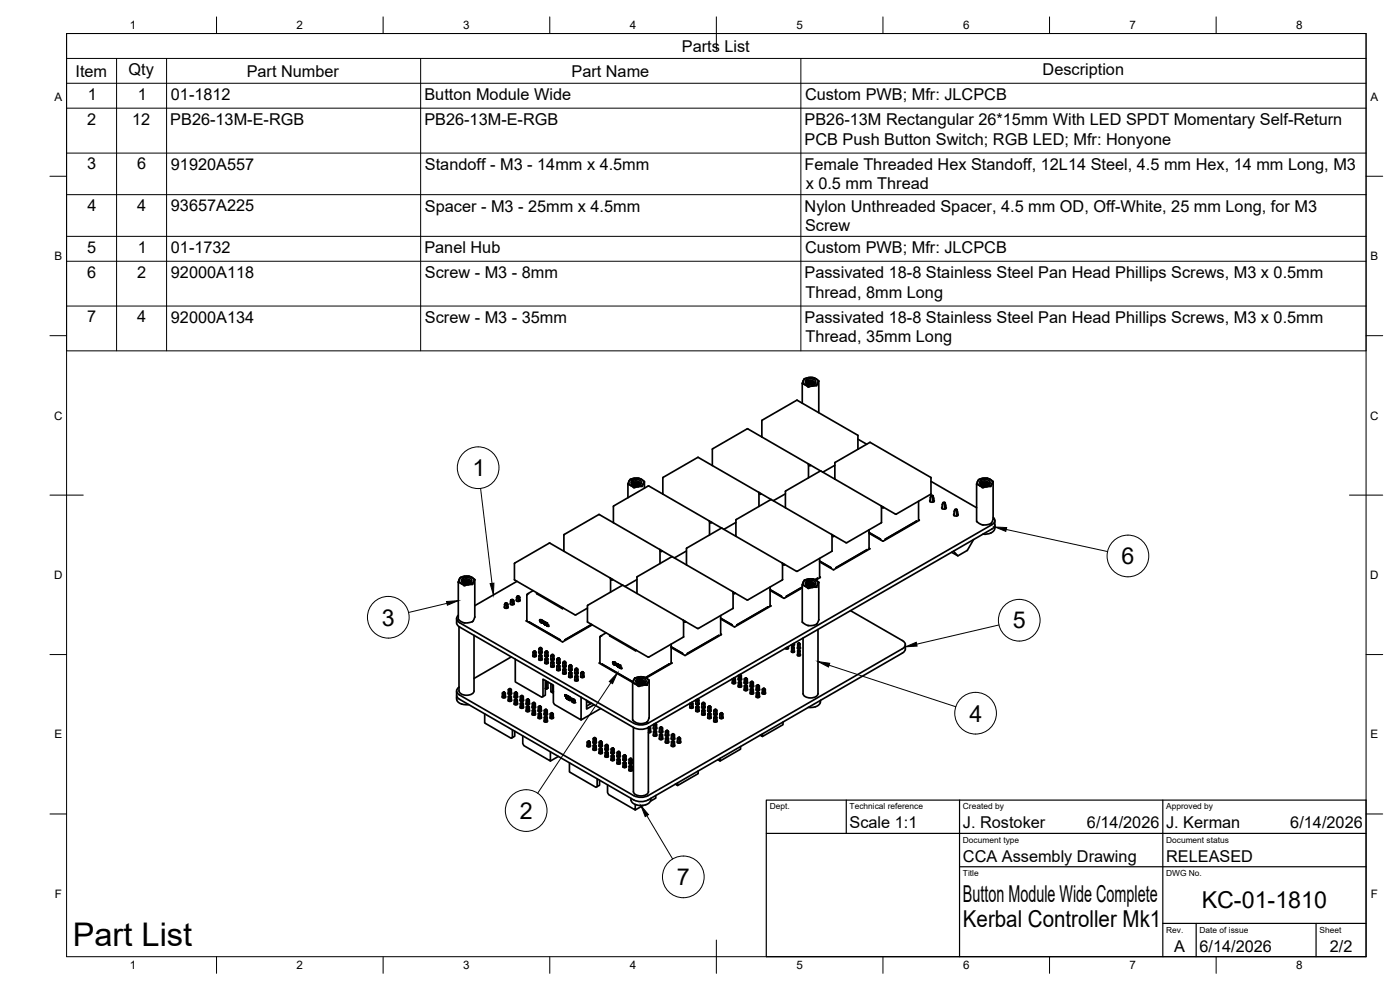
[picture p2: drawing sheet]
<svg xmlns="http://www.w3.org/2000/svg" width="420mm" height="297mm" viewBox="0 0 420 297" stroke-linecap="round" stroke-linejoin="round" font-family="sans-serif">
<defs><g id="words">
<text font-size="9.8" x="21.8" y="283.7">Part List</text>
<g font-size="7">
<text x="141.8" y="142.9">1</text>
<text x="336.6" y="169.3">6</text>
<text x="114.6" y="187.7">3</text>
<text x="303.9" y="188.6">5</text>
<text x="291" y="216.5">4</text>
<text x="156" y="245.7">2</text>
<text x="203.1" y="265.6">7</text>
<text x="289" y="270.6">Button Module Wide Complete</text>
<text x="360.6" y="272.3">KC-01-1810</text>
<text x="289" y="278.1">Kerbal Controller Mk1</text>
</g>
<g font-size="4.9">
<text x="204.6" y="15.5">Parts List</text>
<text x="22.7" y="23">Item</text>
<text x="38.6" y="22.5">Qty</text>
<text x="74" y="23">Part Number</text>
<text x="171.5" y="23">Part Name</text>
<text x="312.9" y="22.5">Description</text>
<text x="26.3" y="29.9">1</text>
<text x="41.3" y="29.9">1</text>
<text x="51.3" y="30">01-1812</text>
<text x="127.4" y="30">Button Module Wide</text>
<text x="241.6" y="30">Custom PWB; Mfr: JLCPCB</text>
<text x="26.2" y="37.4">2</text>
<text x="39.6" y="37.4">12</text>
<text x="51.1" y="37.5">PB26-13M-E-RGB</text>
<text x="127.4" y="37.5">PB26-13M-E-RGB</text>
<text x="241.5" y="37.5">PB26-13M Rectangular 26*15mm With LED SPDT Momentary Self-Return</text>
<text x="241.5" y="43.4">PCB Push Button Switch; RGB LED; Mfr: Honyone</text>
<text x="26.1" y="50.8">3</text>
<text x="41.1" y="50.8">6</text>
<text x="51.3" y="51">91920A557</text>
<text x="127.5" y="51">Standoff - M3 - 14mm x 4.5mm</text>
<text x="241.4" y="51">Female Threaded Hex Standoff, 12L14 Steel, 4.5 mm Hex, 14 mm Long, M3</text>
<text x="241.8" y="56.8">x 0.5 mm Thread</text>
<text x="26.2" y="63.3">4</text>
<text x="41.2" y="63.3">4</text>
<text x="51.3" y="63.4">93657A225</text>
<text x="127.5" y="63.5">Spacer - M3 - 25mm x 4.5mm</text>
<text x="241.5" y="63.5">Nylon Unthreaded Spacer, 4.5 mm OD, Off-White, 25 mm Long, for M3</text>
<text x="241.6" y="69.4">Screw</text>
<text x="26.1" y="75.8">5</text>
<text x="41.3" y="75.8">1</text>
<text x="51.3" y="75.9">01-1732</text>
<text x="127.4" y="75.9">Panel Hub</text>
<text x="241.6" y="76">Custom PWB; Mfr: JLCPCB</text>
<text x="26.1" y="83.3">6</text>
<text x="41.2" y="83.3">2</text>
<text x="51.3" y="83.4">92000A118</text>
<text x="127.5" y="83.4">Screw - M3 - 8mm</text>
<text x="241.5" y="83.4">Passivated 18-8 Stainless Steel Pan Head Phillips Screws, M3 x 0.5mm</text>
<text x="241.7" y="89.3">Thread, 8mm Long</text>
<text x="26.1" y="96.7">7</text>
<text x="41.2" y="96.7">4</text>
<text x="51.3" y="96.8">92000A134</text>
<text x="127.5" y="96.9">Screw - M3 - 35mm</text>
<text x="241.5" y="96.9">Passivated 18-8 Stainless Steel Pan Head Phillips Screws, M3 x 0.5mm</text>
<text x="241.7" y="102.7">Thread, 35mm Long</text>
<text x="255" y="248.5">Scale 1:1</text>
<text x="289" y="248.5">J. Rostoker</text>
<text x="326.2" y="248.5">6/14/2026</text>
<text x="350" y="248.5">J. Kerman</text>
<text x="387.2" y="248.5">6/14/2026</text>
<text x="289" y="258.6">CCA Assembly Drawing</text>
<text x="350" y="258.6">RELEASED</text>
<text x="352.3" y="285.7">A</text>
<text x="360" y="285.5">6/14/2026</text>
<text x="399.1" y="285.7">2/2</text>
</g>
<g font-size="3.5">
<text x="39" y="8.8">1</text>
<text x="89" y="8.8">2</text>
<text x="139" y="8.8">3</text>
<text x="189" y="8.8">4</text>
<text x="239" y="8.8">5</text>
<text x="289" y="8.8">6</text>
<text x="339" y="8.8">7</text>
<text x="389" y="8.8">8</text>
<text x="16.3" y="30.2">A</text>
<text x="411.3" y="30.2">A</text>
<text x="16.3" y="78">B</text>
<text x="411.3" y="78">B</text>
<text x="16.2" y="125.9">C</text>
<text x="411.2" y="125.9">C</text>
<text x="16.2" y="173.7">D</text>
<text x="411.2" y="173.7">D</text>
<text x="16.3" y="221.6">E</text>
<text x="411.3" y="221.6">E</text>
<text x="16.4" y="269.4">F</text>
<text x="411.4" y="269.4">F</text>
<text x="39" y="290.8">1</text>
<text x="89" y="290.8">2</text>
<text x="139" y="290.8">3</text>
<text x="189" y="290.8">4</text>
<text x="239" y="290.8">5</text>
<text x="289" y="290.8">6</text>
<text x="339" y="290.8">7</text>
<text x="389" y="290.8">8</text>
</g>
<g font-size="2.5">
<text x="231" y="242.9">Dept.</text>
<text x="255" y="242.9">Technical reference</text>
<text x="289" y="242.9">Created by</text>
<text x="350" y="242.9">Approved by</text>
<text x="289" y="252.8">Document type</text>
<text x="350" y="252.8">Document status</text>
<text x="289" y="262.9">Title</text>
<text x="350" y="262.9">DWG No.</text>
<text x="350" y="279.9">Rev.</text>
<text x="360" y="279.9">Date of issue</text>
<text x="396" y="279.9">Sheet</text>
</g>
</g></defs>
<!-- layer: Visible -->
<g fill="none" stroke="#000" stroke-width=".51">
<path d="M240.8 115v6M240.8 115l1.8 1.1 1.2-.3M241.8 114.1a2.07 2.07 0 0 1 3 .3 1.77 1.77 0 0 1-3 .6zM242 114.5l.8-.4h.9l.6 .4 .1 .5a.34 .34 0 0 1-.3 .3 .34 .34 0 0 1-.3-.3l-.8-.1-.8 .3-.3-.4zM242.1 115l.8-.5 .8 .1 .6 .4-.4-.4-.8-.2-.8 .3v.6M242.2 115.2l1.2-.3 .8 .4M242.5 115.4h1.3M242.6 115.4h1.2M244.7 114.8l-.4 .4M245.4 114.9l.3-.6-.4-.4-1.2-.6-1-.1-1.7 .5-.6 1.3M245.4 114.9l-.3 .8-1.3 .1M245.4 114.9l-.7 .7-.9 .2"/>
<path d="M245.4 114.9a1.77 1.77 0 0 0-2.3-1.6 1.64 1.64 0 0 0-2 1.6l.9 .7 1.8 .2M245.7 114.3v9.5M209.6 137.3l21.8 12.6M209.6 137.2l-10.7 6.2M213.9 134.6l-.1 5.1M224.2 128.7l-10.3 5.9M224.2 128.7l44.5 25.5M228.6 126.2l.1 4.9M239.1 120.1l-10.5 6.1M239.1 120.1l18.4 10.5v4.2M242.5 139.1l.1 4.3M242.6 139.5l.5 .2 .2-.1"/>
<path d="M243.1 139.5v.2M250.5 139.6l-3.6 2M250.5 138.9v4.8M257.5 131.8l2.6 1.5M261 132.7h.2M261 132.8l-10.4 6.1M261.2 132.8l18.2 10.5v4.9l-10.7 6.1M179.9 154.4l18.1 10.4 .1 4.3M179.9 154.4l-10.6 6-.1 5M184.1 156.8h.1M188.4 145.3v4M189.5 144.4a2.07 2.07 0 0 1 3 .2 1.77 1.77 0 0 1-3 .6z"/>
<path d="M189.7 144.7l.7-.4h.8l.7 .3 .2 .6a.34 .34 0 0 1-.3 .3 .34 .34 0 0 1-.4-.3l-.9-.1-.6 .3-.3-.3zM189.8 145.2l.4-.4 .7-.1 .9 .3 .2 .3M189.9 145.4l1.1-.3 .9 .4M190.2 145.6h1.3M190.3 145.6h1.1M192 145.3l-.5-.5-.9-.1-.7 .3v.5M192.4 145l-.4 .4M193.1 145.1l.3-.6-1.7-1h-1.5l-1.2 .4-.5 1.4 1.7 1 1.3-.3M193.1 145.1l-.4 .9h-1.2M193.1 145.1l-.7 .7-.9 .2M193.1 145.1a1.77 1.77 0 0 0-2.3-1.6 1.64 1.64 0 0 0-2 1.6l.9 .7 1.8 .2M193.4 144.6v1.9"/>
<path d="M194.5 145.8l-10.4 6.1v4.9M194.5 145.8h.2M194.7 145.8l18.1 10.5 .1 4.2M198.9 143.4v4.8M198.9 148.2l.1 .1M212.9 156.3l26.4 15.1M212.9 156.7l.5 .2 .2-.2M213.4 156.6v.3M216.7 158.5l-10.7 6v5M220.9 156.7l-3.7 2.1M221 155.9l10.4-6 18.2 10.5 .1 5-10.4 6M221 155.9l-.1 5"/>
<path d="M227.7 147.7l.1 4.2M227.8 148.1l.4 .2 .3-.1M228.2 148v.3M232.2 150.2h-.2M235.7 152.3h.1M235.7 148.2l-3.5 2M235.7 147.5v4.8M246.4 141.3l-10.7 6.2M250.6 143.7v.1M260.8 159v5.6M264.5 151.8v5M264.5 156.9l-10.5 6-4.4-2.5"/>
<path d="M264.5 152.2l.5 .2 .2-.1M265 152.1v.3M275 156.4h.1M275 156.4l-9.3 5.4M275.1 156.5l-9.4 5.4M275.7 155.9l.2 .2-10.8 6.3-4.3-2.4M275.7 150.4v5.7M279.4 148.7l-.2 1.9M279.4 144.4l13.7 7.9M279.9 149.7v1M280 148.7l-.3 .2 .2 .8 .3-.2-.2-.8-.3-.1-.3 .1 .3 .2M280.2 149.5v1.1"/>
<path d="M280.2 150l.2 .2a.74 .74 0 0 1-.7 .5 .74 .74 0 0 1-.7-.5l.2-.2M283 150.8l-.2 1.8M283.5 151.8v1M283.6 150.8l-.3 .2 .2 .8 .3-.2-.2-.8-.3-.2-.3 .2 .3 .2M283.8 151.6v1M283.8 152.1l.2 .2a.74 .74 0 0 1-.7 .5 .74 .74 0 0 1-.7-.5l.2-.2M286.6 152.9l-.3 1.8M287.1 153.9v.9M287.2 152.9l-.3 .2 .2 .8 .3-.2-.2-.8-.3-.2-.3 .2 .3 .2M287.4 153.7v1M287.4 154.2l.2 .1a.74 .74 0 0 1-.7 .5 .74 .74 0 0 1-.7-.5l.1-.1M293.1 145.3v11.2l1.7 1h1.4l1.3-.4 .5-1.3"/>
<path d="M294 145.7l.9 .6 1.3-.3M294 145.7l.8 .3h1.4M294.2 144.4a2.07 2.07 0 0 1 2.9 .2 1.77 1.77 0 0 1-2.9 .6zM294.3 144.7l.7-.4h.9l.8 .4v.5a.3 .3 0 0 1-.2 .3 .3 .3 0 0 1-.4-.2l-.9-.2-.7 .3-.3-.3zM294.4 145.2l.4-.3 .5-.2 .8 .1 .6 .4-.5-.4-1-.1-.7 .3 .1 .5M294.5 145.4l1.2-.3 .9 .4M294.9 145.6h1.2h-1.2M297.1 145l-.4 .4M297.8 145.1l-.4 .9h-1.2M297.8 145.1l-.8 .7-.8 .2M297.8 145.1a1.77 1.77 0 0 0-2.3-1.6 1.64 1.64 0 0 0-2.1 1.6l.6 .6M298 144.6l-.7-.7-1-.4-1.8 .1-.9 .4-.5 1.2 .9 .5"/>
<path d="M298 144.6l-.2 .5M298 155.7h.1M298 144.6v11.1M298.1 155.2a1.24 1.24 0 0 1 .5 1.2 1.24 1.24 0 0 1-.9 1l-103.2 59.6M298.6 157.6l-.1 1.2-.5 .7a3.4 3.4 0 0 1-3 .8M298.6 156.2v1.3M298.6 157.5l-.3 .6-.6 .6-103.2 59.6-1.8 .5-1.3-.1-1.2-.4M138.4 175.1l.9 .6 1.3-.3M138.4 175.1l.8 .3h1.4M138.6 173.8a2.07 2.07 0 0 1 3 .2 1.77 1.77 0 0 1-3 .6zM138.9 174.6l.4-.4 .8-.1 1 .6-.5-.5-.9-.1-.7 .2v.6M139 174.8l1.1-.3 .9 .4"/>
<path d="M139 174.8l1-.3 1 .4M139 174.8l-.3-.4 .1-.4 1.3-.3 1 .5 .1 .3-.3 .4M139.3 175h1.3M139.4 175h1.1M141.1 174.8l.4-.4-.4 .4M142.2 174.5l-.4 .9h-1.2M142.2 174.5l-.4 .5-1.2 .4M142.2 174.5a1.77 1.77 0 0 0-2.3-1.6 1.64 1.64 0 0 0-2 1.6l.5 .6M142.5 174l-.5-.5-1.1-.6-1.9 .1-.9 .3-.6 1.3 .9 .5M142.5 174l-.3 .5M142.5 174v11.2l-.6 1.3-1.6 .4-1.2-.1-1.6-.9v-11.3M153.4 180l.3-.2 .4 .2-.4 .2-.3-.2-.2 .3"/>
<path d="M154.1 180l.1 .3M154.5 168.9l-.1 5.1 18.4 10.5M154.5 168.9l10.5-5.9 18.2 10.5v4.2M155 179.9a.5 .5 0 0 0 .5 .6 .5 .5 0 0 0 .5-.6M155 179.3l.5 .3v.9M155 179.3v1M155.2 179l.3-.2 .4 .2-.4 .2-.3-.2-.2 .3M155.2 174.4l-12.7 7.3M155.5 179.2v.4l.5-.3M155.9 179l.1 .3M156 179.3v1M158.1 178.5h.1"/>
<path d="M158.1 178.5v7.8M160 177.2l-1.7 1-.2 .3M161 177.8v.3l7.8 4.5 .3-.1M169.2 165.4h.1M183.2 173.5l3.7 2.1M183.2 173.8l.5 .2 .2-.1M183.7 173.7v.3M191.2 173.9l-3.7 2M191.2 178v.1M198 164.9l26.3 15.1 10.6-6.1-.1-5M198.1 165.2l.4 .3 .3-.2M198.5 165.2v.3"/>
<path d="M201.6 167.1l-10.4 6v4.9M201.6 167h.2M202.5 167.3h-.2M206 165.3l-3.5 2M219.9 177.5v5.1M220 177.9l.4 .2 .3-.1M220.4 177.8v.3M231.1 176.1v5.7M234.6 178.9l-3.5-2 3.5 2.2M234.8 169.3l.5 .3 .2-.2M235.3 169.3v.3M240.8 176.4l-5.5 3.1-4.2-2.3"/>
<path d="M240.8 176.1l-4.8 3M241.7 175.9l.9 .7 1.2-.4M241.7 175.9l.8 .3h1.3M241.8 174.6a2.07 2.07 0 0 1 3 .2 1.77 1.77 0 0 1-3 .6zM242 174.9l.7-.4h.9l.6 .3 .2 .6a.34 .34 0 0 1-.3 .3 .34 .34 0 0 1-.3-.3l-.8-.1-.8 .3-.3-.4zM242.1 175.4l.3-.3 .8-.2 .7 .2 .4 .4M242.2 175.6l1-.3 1 .4M242.5 175.8h1.3M242.6 175.8h1.2M244.4 175.5l-.5-.5-.9-.1-.8 .3 .1 .5M244.7 175.2l-.4 .4M244.9 174.1a.98 .98 0 0 1 .5 1.2"/>
<path d="M244.9 174.1a3 3 0 0 0-3.8 .5 .98 .98 0 0 0 .6 1.3M245.3 173.6h.1M245.3 173.6l-.7 .4M245.4 173.6l-.8 .3M245.4 175.3l-.3 .9h-1.3M245.4 175.3l-.7 .7-.9 .2M245.7 174.8l-.5-.5-1.1-.6-2 .1-.8 .4-.5 1.2 .9 .5M245.7 174.8v11.2l-.6 1.3-1.4 .4-1.5-.1-1.4-1v-11.1M245.7 174.8l-.3 .5M246 173.1l.2 .2-1.4 .8M246 167.5v5.7M249.4 170.4l-3.4-2.1 3.4 2.2"/>
<path d="M249.7 160.7l.4 .3 .3-.2M250.1 160.7v.3M260.1 165h.1M260.2 165l-9.4 5.4M260.2 165l-9.4 5.5M260.8 164.5l.2 .2-10.8 6.2-4.2-2.3M264.3 161.8l-3.5-2 3.5 2.1M286.2 165.4l1.3 1.4M292.2 161.9l-1.9 3.2-2.8 1.7-1.9-1.1M137 185.6l.1 1.6 .8 .9 52.3 30.2M137.5 184.6a1.24 1.24 0 0 0-.4 1.2 1.24 1.24 0 0 0 .8 1l52.3 30.2M137.8 188v19.3a2.6 2.6 0 0 0 3.8 .9l.7-.9v-16.7"/>
<path d="M151.4 182a.5 .5 0 0 0 .5 .5 .5 .5 0 0 0 .5-.5M151.4 181.4l.5 .2v.9M151.4 181.4v1M151.6 181l.3-.2 .4 .2-.4 .2-.3-.2-.2 .4M151.9 181.2v.4l.5-.2M152.3 181l.1 .4M152.4 181.4v1M153.2 180.9a.5 .5 0 0 0 .5 .6 .5 .5 0 0 0 .5-.6M153.2 180.3l.5 .3v.9M153.2 180.3v1M153.5 197.1l-11.2 6.5M153.7 180.2v.4l.5-.3"/>
<path d="M154.2 180.3v1M154.6 197.8v6.8l8 4.6 .4-.2v-5.2l3.1 1.8v5.2l.3 .6 8 4.6v-6.8M158 186.3l10.7 6.3M158 186.2v.1M158.1 186.1l-.1 .2M158.7 186.7l9.4 5.4M158.8 186.6h.1M158.8 186.6l9.3 5.4M160 196.6a.45 .45 0 0 0 .4 .5 .45 .45 0 0 0 .5-.5M160.2 195.4h.4zM160.2 195.4l-.2 .2M160.4 195.5v.4l-.4-.3v1.4"/>
<path d="M160.6 195.4l.3 .2M160.9 197v-1.4l-.5 .3v1.2M161.8 195.5a.45 .45 0 0 0 .4 .6 .45 .45 0 0 0 .5-.6M161.8 197.6a.45 .45 0 0 0 .4 .5 .45 .45 0 0 0 .5-.5M162 186.4l.2 .2M162 186h.2M162 196.4h.4zM162 194.3h.4zM162 196.4l-.2 .3M162 194.3l-.2 .3M162.1 186.1l.1 .3M162.2 186.6l.2 .2 .3-.1-.6-.4 .4-.2 .4 .6-.2 .2h.3"/>
<path d="M162.2 186.4h.1M162.2 186.4l.5 .3M162.2 196.5v.4l-.4-.2v1.3M162.2 194.4v.4l-.4-.2v1.3M162.2 186h.1M162.2 186h-.2v.4M162.3 186.5v.2M162.3 186h.1M162.3 186h-.1M162.3 186l.5 .2M162.4 186h.2M162.4 186.1l-.1 .1"/>
<path d="M162.4 196.4l.2 .3M162.4 194.3l.2 .3M162.5 186.5h-.1M162.5 186.7l-.1 .1M162.6 198v-1.3l-.4 .2v1.2M162.6 195.9v-1.3l-.4 .2v1.3M162.7 186.8h.1M162.7 186.8h.2M162.7 186.7h.1M162.8 186.2l.1 .2zM162.8 186.8h.1M162.9 186.4l.1 .4"/>
<path d="M163 186.9h.1M163 186.8v.1M163.2 186.9l.1 .1zM163.2 186.5l.1 .3M163.2 186.9l.1 .4M163.3 187.1l.1 .1M163.3 187.1v.1M163.3 187.1h.1M163.3 187v.1M163.4 186.8l-.2-.3 .1 .3M163.4 186.8h.1M163.4 187.2v.1"/>
<path d="M163.4 186.8l.1 .1M163.4 187.2h.1M163.4 186.6h.1M163.4 187.3h.1M163.4 187.1l.1 .3M163.4 187.1h.1M163.4 186.6v.2M163.4 187.2l.1 .1M163.4 187.1l.1 .2M163.5 187.3h.1M163.5 186.9h.1M163.5 187.1v.1"/>
<path d="M163.5 186.6l-.1 .2M163.5 187.2l-.1 .1M163.5 186.6l.1 .1M163.5 187.3h-.1M163.5 187.4h.1M163.6 186.9h-.1M163.6 186.7l-.2 .1M163.6 186.7h-.1M163.6 187.2h.1M163.6 186.7h.1M163.6 186.9h.1M163.6 196.6a.45 .45 0 0 0 .4 .5 .45 .45 0 0 0 .5-.5"/>
<path d="M163.6 198.6a.45 .45 0 0 0 .4 .6 .45 .45 0 0 0 .5-.6M163.6 187.4h.1M163.6 187.3v.1M163.6 187.3h.1M163.6 186.7l.1 .1M163.6 187.2v.2M163.6 186.9l.1 .1M163.6 187.2l.1 .1M163.6 187.3l.1 .1M163.7 187.3v.1M163.7 187.2v.1M163.7 187.3v.2"/>
<path d="M163.7 187.4h.1M163.7 187.6h.1M163.7 187.5h.1M163.7 187.3l.1 .2M163.7 186.9v.1M163.7 186.9h.1M163.7 186.8v.2M163.7 187.3h.1M163.7 186.8v.1M163.7 187h.1M163.7 186.8h.1M163.8 186.8l.2 .2"/>
<path d="M163.8 187.1h.1M163.8 187.5h.1M163.8 186.8v.3M163.8 187.3l-.1 .3M163.8 197.4h.4zM163.8 195.4h.4zM163.8 197.4l-.2 .3M163.8 195.4l-.2 .2M163.9 187.4l-.1 .1M163.9 187.4l-.2 .2M163.9 187.3l.1 .1M163.9 187.5l.1 .1"/>
<path d="M163.9 187.5h.1M163.9 187.1h.1M163.9 186.9v.1M163.9 187v.1M164 187l-.2-.2v.3M164 187l-.1 .1M164 195.5v.4l-.4-.3v1.4M164 197.6v1.6M164 187.2h.1M164 187.4v.1M164 187.6h.1M164 187.5h.1"/>
<path d="M164 187.4l-.1-.1 .1 .3M164 187.1v.1M164.1 187.4l.2 .2M164.1 187l.1 .3-.2-.1zM164.1 187v.2zM164.1 187.7h.1M164.1 187h.1M164.1 187v.1M164.1 187.5v.2M164.1 187l.1 .3M164.2 197.4l.2 .3M164.2 195.4l.2 .2"/>
<path d="M164.2 187.7h-.1M164.2 187.7h.1M164.2 187.6l-.1-.2v.3M164.3 187.6l-.2-.2v.3M164.3 187.6l-.1 .1M164.3 187.8h.1M164.3 187.7l.1 .1M164.4 187.6l.1 .3-.2-.1zM164.4 187.6h.1M164.4 187.6v.2zM164.4 187.6l-.1 .1M164.4 187.6l.1 .3"/>
<path d="M164.4 197.7l-.4 .3-.4-.3v1.3M164.4 197v-1.4l-.4 .3v1.2M164.4 197.7v1.3M165.3 198.7l.5 .3 .4-.3v1.4M165.3 198.7v1.4M165.4 197.6a.45 .45 0 0 0 .4 .5 .45 .45 0 0 0 .5-.5M165.4 199.7a.45 .45 0 0 0 .4 .5 .45 .45 0 0 0 .5-.5M165.6 196.4h.4zM165.6 198.5h.4zM165.6 196.4l-.3 .3M165.6 198.5l-.3 .2M165.8 196.5v.4l-.5-.2v1.3"/>
<path d="M165.8 198.6v1.6M166 196.4l.2 .3M166 198.5l.2 .2M166.2 198v-1.3l-.4 .2v1.2M167.2 198.6a.45 .45 0 0 0 .4 .6 .45 .45 0 0 0 .5-.6M167.4 197.4h.4zM167.4 199.5h.4zM167.4 197.4l-.3 .3M167.4 199.5l-.3 .3M167.6 197.6v.4l-.5-.3v1.3M167.6 199.6v.4l-.5-.2v1.3M167.8 197.4l.2 .3"/>
<path d="M167.8 199.5l.2 .3M168 199v-1.3l-.4 .3v1.2M168.8 192.6h.1M168.8 182.3v.3M168.9 199.7a.45 .45 0 0 0 .5 .5 .45 .45 0 0 0 .4-.5M169.2 198.5h.4zM169.2 198.5l-.3 .2M169.4 198.6v.4l-.5-.3v1.4M169.5 192v.1M169.6 198.5l.2 .2M171 199.5h.3zM171 199.5l-.3 .3"/>
<path d="M171.2 199.6v.4l-.5-.2v1.3M171.3 199.5l.3 .3M176.3 181.8l.1 4.9 18.1 10.4 10.7-6M176.3 182.5l-3.5 2M176.3 181.8l10.6-6.2 22.4 13 10.6-6M177.5 187.4l-8 4.6M177.6 187.4l-8.1 4.6M177.7 187.5l-8.8 5.1M179.9 199l10 5.8M179.9 198.9v.1M180 191.2h.1M180 191.2v7.7"/>
<path d="M180 198.8l-.1 .1M180.7 199.3l9.2 5.3-9.3-5.2M180.8 199.3h-.1M181.9 189.9l-1.7 .9-.2 .4M183 190.5v.3l7.7 4.5 .3-.2M183.9 198.8l.4 .7 .3-.3-.5-.1-.1-.3h.5l.3 .6-.2 .1 .3 .1M183.9 198.6v.2M184 198.6h.2M184 198.7l.1 .4M184.1 199l.5 .3M184.1 198.6l.1 .1M184.2 199.2l.1 .1"/>
<path d="M184.3 198.6h-.1M184.3 198.6h-.2M184.3 198.6h.2M184.3 198.6l.4 .3M184.3 198.8h-.1M184.3 199.5h.1M184.4 199.3v.2M184.4 198.7l.3 .2M184.6 199.4l.2 .1M184.7 198.9l.1 .2M184.8 199.1l.2 .4M184.9 199.6h.1"/>
<path d="M185 199.4l-.1 .2M185.1 199.1l.2 .3M185.1 199.6l.2 .1M185.2 199.1l.1 .4M185.2 199.7l.1 .1M185.2 199.6l.1 .1M185.2 199.6v.2M185.2 199.6l.1 .2M185.2 199.7l.1 .2M185.2 199.1l.1 .3M185.2 199.8l.1 .1M185.3 199.4v.1"/>
<path d="M185.3 199.9h.1M185.3 199.6v.1M185.3 199.7l-.2-.1 .2 .3M185.3 199.8l.1 .1M185.3 199.3v.2zM185.4 199.8h.1M185.3 199.8h.1M185.3 199.9l.1 .1M185.3 199.8l.1 .2M185.4 199.9h-.1M185.4 199.4l.1 .1M185.4 199.9h.1"/>
<path d="M185.4 199.8v.2M185.4 199.8v.1M185.4 199.3l.1 .3M185.4 199.3l.1 .1M185.4 200h.1M185.4 199.3h.1M185.5 199.5v.1M185.5 199.3v.1M185.5 200h.1M185.5 199.9h.1M185.5 199.9v.1M185.5 199.3l.1 .1"/>
<path d="M185.5 199.4l.1 .2M185.5 199.5l.2 .2M185.5 199.5l.1 .2M185.5 199.5l.1 .1M185.5 199.4h.1M185.6 200h.1M185.6 199.9v.3M185.6 199.4h.1M185.6 199.4l-.1-.1 .1 .4M185.7 199.9v.2M185.7 199.7h.1M185.7 199.7v.1"/>
<path d="M185.7 199.4h.1M185.7 199.4l.2 .3-.2-.3v.3M185.7 199.7v-.2l.1 .2M185.7 199.5v.2M185.8 200h.1M185.7 200v.1M185.7 199.7l.1 .1M185.8 199.7h.1M185.8 200l-.1 .2M185.8 199.9l.1 .2zM185.8 199.9l.1 .4M185.8 199.8h.1"/>
<path d="M185.9 199.7v.1M186 199.6l.1 .4-.2-.2zM186 199.7v.1zM186 199.6h.1M186 199.7v.1M186 199.6l.1 .4M186 199.8l-.1 .1M190.7 195v.3M200.7 199.3l-7 4 7.2-3.9M201.4 198.8l.2 .2-7.7 4.4M201.4 193.3v5.6M204.9 196.1l-3.5-2 3.5 2.1"/>
<path d="M205.1 186.1l.1 .1M205.1 186.5l.5 .2 .2-.2M205.1 186.3v4.8M205.6 186.4v.3M215.6 190.7h.1M215.6 190.7l-9.3 5.4M215.7 190.8l-9.4 5.4M216.3 185.5l3.4 2.1M216.3 190.2l.2 .2-10.9 6.3-4.2-2.4M216.3 184.7v5.7M216.3 185.5l3.4 2M221.1 187.5v.1"/>
<path d="M230.4 182.1l-9.3 5.4M230.5 182.2l-9.4 5.3M231.1 181.6l.2 .2-10.8 6.3-4.2-2.4M235.8 194.4v.3M236.2 194.2v.5M236.5 194v.7M236.5 194.2l.1 .1a.52 .52 0 0 1-.4 .4 .52 .52 0 0 1-.5-.2M237.6 194.2l.4 .2v1.4M237.6 193.4v.2M237.6 194.2v1.5M238 194h.1M237.9 193.9l-.3 .3"/>
<path d="M238 194v.4l.3-.2v1.5M238 193.2v.5M238 193.9l.3 .3M238.3 193v.6M238.3 193.2l.1 .1a.52 .52 0 0 1-.4 .4 .52 .52 0 0 1-.5-.2M238.3 195.3l.1 .2-.6 .2-.3-.2 .1-.2M239.4 195.2l.4 .2v1.4M239.4 193.1l.4 .2v1.4M239.4 193.1v1.6M239.4 195.2v1.5M239.8 195h.1M239.8 192.9h.1"/>
<path d="M239.7 195l-.3 .2M239.7 192.9l-.3 .2M239.8 195v.4l.3-.2v1.5M239.8 192.9v.4l.3-.2v1.6M239.8 195l.3 .2M239.8 192.9l.3 .2M240.1 194.2l.1 .3-.6 .2-.3-.2 .1-.3M240.1 196.3l.1 .3-.6 .2-.3-.2 .1-.3M245.5 188.9v19.2a2.6 2.6 0 0 1-3.8 .9l-.7-.9v-16.7M255.2 183.2l15.6 9a1.29 1.29 0 0 1 .9 1.2 1.29 1.29 0 0 1-.9 1.2l-76.3 44.1-1.2 .4-1.3 .1-1.8-.5M270.8 195.9l-76.3 44.1-1.8 .5-1.3-.1-1.2-.4M271.7 193.4v1.3"/>
<path d="M271.7 194.7l-.2 .7-.7 .5M137 207.3l.1 1.6 .8 .9 52.3 30.2M137.1 208.9l.1 1.5 1.4 .9M137.8 206.2a1.27 1.27 0 0 0-.8 1.2 1.27 1.27 0 0 0 .9 1.1l52.3 30.2M138.6 211.2l2.1 .2M145.5 214.2v2.7l7.9 4.6 .4-.2v-2.3M150.8 208.9a.45 .45 0 0 0 .4 .5 .45 .45 0 0 0 .5-.5M151 207.7h.4zM151 207.7l-.2 .2M151.2 207.8v.4l-.4-.3v1.4M151.4 207.7l.3 .2M151.7 209.3v-1.4l-.5 .3v1.2"/>
<path d="M152.6 207.9a.45 .45 0 0 0 .4 .5 .45 .45 0 0 0 .5-.5M152.6 209.9a.45 .45 0 0 0 .4 .6 .45 .45 0 0 0 .5-.6M152.8 208.7h.4zM152.8 206.7h.4zM152.8 208.7l-.3 .3M152.8 206.7l-.3 .2M153 208.8v.4l-.5-.2v1.3M153 206.8v.4l-.5-.3v1.3M153.2 208.7l.3 .3M153.2 206.7l.3 .2M153.5 210.3v-1.3l-.5 .2v1.2M153.5 208.2v-1.3l-.5 .3v1.2"/>
<path d="M154.4 208.9a.45 .45 0 0 0 .4 .5 .45 .45 0 0 0 .5-.5M154.4 211a.45 .45 0 0 0 .4 .5 .45 .45 0 0 0 .5-.5M154.5 219.4v1.5l-.7 .4M154.6 209.8h.4zM154.6 207.7h.4zM154.6 209.8l-.3 .2M154.6 207.7l-.3 .2M154.8 209.9v.4l-.5-.3v1.4M154.8 207.8v.4l-.5-.3v1.4M155 209.8l.3 .2M155 207.7l.3 .2M155.3 211.4v-1.4l-.5 .3v1.2"/>
<path d="M155.3 209.3v-1.4l-.5 .3v1.2M156.2 209.9a.45 .45 0 0 0 .4 .6 .45 .45 0 0 0 .4-.6M156.2 212a.45 .45 0 0 0 .4 .5 .45 .45 0 0 0 .4-.5M156.4 208.7h.4zM156.4 210.8h.4zM156.4 208.7l-.3 .3M156.4 210.8l-.3 .3M156.6 208.8v.4l-.5-.2v1.3M156.6 210.9v.4l-.5-.2v1.3M156.8 208.7l.3 .3M156.8 210.8l.3 .3M157.1 210.3v-1.3l-.5 .2v1.2"/>
<path d="M157.1 212.4v-1.3l-.5 .2v1.2M158 211a.45 .45 0 0 0 .4 .5 .45 .45 0 0 0 .4-.5M158 213a.45 .45 0 0 0 .4 .6 .45 .45 0 0 0 .4-.6M158.2 209.8h.4zM158.2 211.8h.4zM158.2 209.8l-.3 .2M158.2 211.8l-.3 .3M158.4 209.9v.4l-.5-.3v1.4M158.4 211.9v.5l-.5-.3v1.3M158.6 209.8l.3 .2M158.6 211.8l.3 .3M158.9 211.4v-1.4l-.5 .3v1.2"/>
<path d="M158.9 213.4v-1.3l-.5 .3v1.2M159.8 212a.45 .45 0 0 0 .4 .5 .45 .45 0 0 0 .4-.5M159.8 214.1a.45 .45 0 0 0 .4 .5 .45 .45 0 0 0 .4-.5M160 212.9h.4zM160 210.8h.4zM160 212.9l-.3 .2M160 210.8l-.3 .3M160.2 213v.4l-.5-.3v1.4M160.2 210.9v.4l-.5-.2v1.3M160.4 212.9l.3 .2M160.4 210.8l.3 .3M160.7 214.5v-1.4l-.5 .3v1.2"/>
<path d="M160.7 212.4v-1.3l-.5 .2v1.2M161.6 213a.45 .45 0 0 0 .4 .6 .45 .45 0 0 0 .4-.6M161.6 215.1a.45 .45 0 0 0 .4 .5 .45 .45 0 0 0 .4-.5M161.8 211.8h.4zM161.8 213.9h.4zM161.8 211.8l-.3 .3M161.8 213.9l-.3 .3M162 211.9v.5l-.5-.3v1.3M162 214v.4l-.5-.2v1.3M162.2 211.8l.2 .3M162.2 213.9l.2 .3M162.4 213.4v-1.3l-.4 .3v1.2"/>
<path d="M162.4 215.5v-1.3l-.4 .2v1.2M163.6 212.9h.4zM163.6 215h.4zM163.6 212.9l-.3 .2M163.6 215l-.3 .2M163.7 206.5l.3 .2M163.7 204.2v4.4l-.7 .4M163.8 213v.4l-.5-.3v1.4M163.8 215.1v.4l-.5-.3v1.3M164 212.9l.2 .2M164 215l.2 .2M164 204.4v2.3"/>
<path d="M164.2 214.5v-1.4l-.4 .3v1.2M164.2 216.5v-1.3l-.4 .3v1.2M164.2 214.1a.45 .45 0 0 1-.4 .5 .45 .45 0 0 1-.4-.5M164.2 216.2a.45 .45 0 0 1-.4 .5 .45 .45 0 0 1-.4-.5M164.4 206.4l-.4 .4M164.4 204.6v1.8M164.4 206.4l-.4 .3M165.3 207.5l.5 .3zM165.3 205.2v2.3M165.4 213.9h.4zM165.4 213.9l-.3 .3M165.6 214v.4l-.5-.2v1.3"/>
<path d="M165.8 213.9l.2 .3M165.8 207.7l.3-.1-.3 .2M165.8 205.4v2.3M166 215.5v-1.3l-.4 .2v1.2M166 215.1a.45 .45 0 0 1-.4 .5 .45 .45 0 0 1-.4-.5M167.2 200.7a.45 .45 0 0 0 .4 .5 .45 .45 0 0 0 .5-.5M168 201.1v-1.3l-.4 .2v1.2M168.9 201.8a.45 .45 0 0 0 .5 .5 .45 .45 0 0 0 .4-.5M169.2 200.6h.4zM169.2 200.6l-.3 .2M169.4 200.7v.4l-.5-.3v1.3M169.5 208.5l.2 .1"/>
<path d="M169.5 208.5l.3 .1-.1 .3zM169.6 200.6l.2 .2M169.6 208.6l.1 .2zM169.6 208.6l.1 .2M169.8 208.6l-.1 .3M169.8 208.6h.1M169.8 202.1v-1.3l-.4 .3v1.2M169.8 200.1v-1.4l-.4 .3v1.2M169.8 208.7h.3v.4M169.8 208.7h.3v.4zM169.9 209.2l.2 .2M169.9 209.2l.3 .1-.1 .3z"/>
<path d="M170 209.4v.2zM170 209.4v.2M170 209.3h.1M170 208.7v.1M170 208.7v.3M170 208.8v.2M170.1 208.8l.1 .4M170.1 208.8l.1 .2M170.1 209.1h.1M170.1 209.1l.1 .1M170.1 209.3v.3M170.1 208.9l.1 .1"/>
<path d="M170.2 209.5h.2v.3zM170.2 209.4l.2 .1-.1 .2M170.2 209v.1M170.2 209.5l.1 .2M170.3 209.4l.1 .1M170.3 209.1h.1M170.3 209.1l.1-.1 .1 .2M170.4 209.5l-.1 .2M170.4 209l-.1 .1M170.4 208.9h.1M170.4 208.9l.1 .3M170.5 209.5l.1 .4"/>
<path d="M170.5 209.5l.1 .2M170.5 209.2h.1M170.5 208.9v.3M170.5 208.9h.1M170.5 208.9l-.2 .2M170.5 209.8l.1 .1M170.5 209.7h.1M170.5 209.1l.1 .2M170.5 209.2l.1 .1zM170.5 209h.1M170.5 209.1h.1M170.5 209l.1 .1"/>
<path d="M170.6 209.1h.1M170.6 209.7v.2M170.6 209.9h.1M170.6 209.2h.1M170.6 209.2v.1M170.6 209.3h.1M170.7 209.6l.2 .2M170.7 209.9h.2M170.7 209.6l.1 .2zM170.7 209.1v.1M170.7 209.2l.1 .2M170.7 200.7a.45 .45 0 0 0 .5 .5 .45 .45 0 0 0 .4-.5"/>
<path d="M170.7 202.8a.45 .45 0 0 0 .5 .5 .45 .45 0 0 0 .4-.5M170.8 209.3h.1M170.8 209.2v.1M170.8 209.2h.1M170.8 209.4h.1M170.8 209.8l-.1 .2M170.8 209.2l-.1 .1M170.9 209.8v.1M170.9 209.9h-.2M170.9 209.8l.1 .4M170.9 209.2l.1 .5M170.9 209.2l.1 .3"/>
<path d="M170.9 209.6h.1M170.9 209.6l.1 .1M170.9 209.5l.1 .1M170.9 209.4l.1 .1M171 201.6h.3zM171 209.5v.1M171 201.6l-.3 .3M171.2 201.7v.4l-.5-.2v1.3M171.3 201.6l.3 .3M171.4 209.6h.2M171.4 209.7l.3 .7 .4 .2M171.6 209.6l.1 .2"/>
<path d="M171.6 209.6l.1 .2-.3-.1v.3l.5 .6 .5 .1v-.4l-.7-.3 .4-.2 .2 .3M171.6 209.6l-.3 .1v.3l.5 .7 .3 .1M171.6 201.1v-1.3l-.4 .2v1.2M171.6 203.2v-1.3l-.4 .2v1.2M171.9 209.9l-.2 .1M172 209.8l.3 .3M172.1 210l.1 .1zM172.1 209.9l.1 .2M172.1 210.5l.3 .2M172.2 210.7v.1M172.3 210.2v.1M172.3 210.1l.3 .5"/>
<path d="M172.6 210.6l-.5 .2M172.8 200.6h.3zM172.8 202.6h.3zM172.8 200.6l-.3 .2M172.8 202.6l-.3 .3M173 200.7v.4l-.5-.3v1.3M173 202.7v.4l-.5-.2v1.3M173.1 200.6l.3 .2M173.1 202.6l.3 .3M173.4 201.8a.45 .45 0 0 1-.4 .5 .45 .45 0 0 1-.5-.5M173.4 203.8a.45 .45 0 0 1-.4 .6 .45 .45 0 0 1-.5-.6M173.4 202.1v-1.3l-.4 .3v1.2"/>
<path d="M173.4 204.2v-1.3l-.4 .2v1.3M174.6 201.6h.3zM174.6 201.6l-.3 .3M174.8 201.7v.4l-.5-.2v1.3M174.9 201.6l.3 .3M175.2 203.2v-1.3l-.4 .2v1.2M175.2 202.8a.45 .45 0 0 1-.4 .5 .45 .45 0 0 1-.5-.5M176 210.1v2.7l2.3-1.4M176 210.4l1.3 .7M177.5 211l-1.5 .9M180.3 212.6l-5.9 3.4M185.5 200v.1"/>
<path d="M185.6 200.2h.1M185.7 200.1h.1M185.8 200l-.2 .2M185.8 200l.1 .2M185.8 200.1l.1 .2M185.8 200.1l.1 .1M185.8 200l.1 .1M185.9 200v.1M185.9 200.3h.1M186 200.1l.2 .2M186 200.3l.1 .1M186 200.3v-.2l.1 .2"/>
<path d="M186 200.1l.1 .2M186 200.3h.1M186.1 200.4h.1M186.1 200.3h.1M186.2 200.4h-.1M186.2 200.3l-.2-.2v.2M186.2 200.3v.1M186.2 200.4v.1M186.3 200.4h.1M186.3 200.2l.1 .4-.2-.1zM186.3 200.3v.1zM186.3 200.2h.1"/>
<path d="M186.3 200.3v.1M186.3 200.2l.1 .4M189.9 204.8l.9 .5M190.1 218.2v19.3a2.6 2.6 0 0 0 3.8 .9l.7-.9M190.2 217l1.2 .4 1.3 .1 1.8-.5M190.9 204a2.07 2.07 0 0 1 3 .2 1.77 1.77 0 0 1-3 .6zM191.1 204.4l.7-.5h.8l.7 .3 .2 .6a.33 .33 0 0 1-.3 .3 .33 .33 0 0 1-.4-.3l-.8-.1-.7 .3-.3-.2zM191.2 204.8l.4-.4 .8-.1 .7 .3 .3 .3M191.3 205l1.1-.3 .9 .4 .5-.5-.4 .4M191.6 205.2h1.3M191.7 205.2h1.1M193.4 204.9l-.5-.5-.9-.1-.7 .3v.5"/>
<path d="M194.5 204.7l.3-.6-.4-.3-1-.6-1.1-.1-1.8 .4-.6 1.3M194.5 204.7l-.4 .9-2.5 .3-.8-.6M194.5 204.7a3 3 0 0 1-3.7 .6M194.5 204.7a1.77 1.77 0 0 0-2.3-1.6 1.64 1.64 0 0 0-2 1.6l.6 .6M194.6 218.2v19.3M194.8 218.3v.4l-.2-.1M194.8 204.2v11.2l-.6 1.3-1.3 .4-1.7-.1-1.3-1v-11.1M194.8 218.1l.1 .1M194.9 218.2h-.2M194.9 218.2l.3 .2M195.2 219.4v.3l-.6 .1M195.2 219.7v-1.3l-.4 .3v1.2"/>
<path d="M196.1 218.3a.45 .45 0 0 0 .5 .5 .45 .45 0 0 0 .4-.5M196.2 217.3l-.1 .1M196.4 219.2h.3zM196.4 219.2l-.3 .2M196.6 217.2v.4l-.5-.2v1.3M196.6 219.3v.4l-.5-.3v1.4M196.6 217.1h.1M196.7 217.1l-.2 .1M196.7 217.1l.3 .3M196.7 219.2l.3 .2M197 218.7v-1.3l-.4 .2v1.2M197.9 219.4a.45 .45 0 0 0 .5 .5 .45 .45 0 0 0 .4-.5"/>
<path d="M198.2 218.2h.3zM198.2 218.2l-.3 .2M198.4 218.3v.4l-.5-.3v1.3M198.5 218.2l.3 .2M198.8 219.7v-1.3l-.4 .3v1.2M200 219.2h.3zM200 219.2l-.3 .2M200.2 219.3v.4l-.5-.3v1.4M200.3 219.2l.3 .2M207.1 212a.45 .45 0 0 0 .4 .5 .45 .45 0 0 0 .5-.5M207.1 211v.1M207.5 210.9v.4l-.4-.2v1.3"/>
<path d="M207.6 210.7l.1 .1M207.7 210.8h-.3M207.7 210.8l.3 .3M208 212.4v-1.3l-.5 .2v1.2M208.9 210h.1M208.9 211a.45 .45 0 0 0 .4 .5 .45 .45 0 0 0 .5-.5M208.9 213a.45 .45 0 0 0 .4 .6 .45 .45 0 0 0 .5-.6M209.1 211.8h.4zM209.1 211.8l-.2 .3M209.3 209.9v.4l-.4-.3v1.4M209.3 211.9v.5l-.4-.3v1.3M209.4 209.7l.1 .1"/>
<path d="M209.5 209.8h-.3M209.5 209.8l.3 .2M209.5 211.8l.3 .3M209.8 211.4v-1.4l-.5 .3v1.2M209.8 213.4v-1.3l-.5 .3v1.2M210.7 212a.45 .45 0 0 0 .4 .5 .45 .45 0 0 0 .4-.5M210.7 214.1a.45 .45 0 0 0 .4 .5 .45 .45 0 0 0 .4-.5M210.9 212.9h.4zM210.9 210.8h.4zM210.9 212.9l-.2 .2M210.9 210.8l-.2 .3M211.1 213v.4l-.4-.3v1.4"/>
<path d="M211.1 210.9v.4l-.4-.2v1.3M211.3 212.9l.3 .2M211.3 210.8l.3 .3M211.6 214.5v-1.4l-.5 .3v1.2M211.6 212.4v-1.3l-.5 .2v1.2M212.5 213a.45 .45 0 0 0 .4 .6 .45 .45 0 0 0 .4-.6M212.5 215.1a.45 .45 0 0 0 .4 .5 .45 .45 0 0 0 .4-.5M212.7 211.8h.4zM212.7 213.9h.4zM212.7 211.8l-.3 .3M212.7 213.9l-.3 .3M212.9 211.9v.5l-.5-.3v1.3"/>
<path d="M212.9 214v.4l-.5-.2v1.3M213.1 211.8l.3 .3M213.1 213.9l.3 .3M213.4 213.4v-1.3l-.5 .3v1.2M213.4 215.5v-1.3l-.5 .2v1.2M214.5 212.9h.4zM214.5 215h.4zM214.5 212.9l-.3 .2M214.5 215l-.3 .2M214.7 213v.4l-.5-.3v1.4M214.7 215.1v.4l-.5-.3v1.3M214.9 212.9l.3 .2"/>
<path d="M214.9 215l.3 .2M215.1 214.1a.45 .45 0 0 1-.4 .5 .45 .45 0 0 1-.4-.5M215.1 216.2a.45 .45 0 0 1-.4 .5 .45 .45 0 0 1-.4-.5M215.2 214.5v-1.4l-.5 .3v1.2M215.2 216.5v-1.3l-.5 .3v1.2M216.3 213.9h.4zM216.3 213.9l-.3 .3M216.5 214v.4l-.5-.2v1.3M216.7 213.9l.2 .3M216.9 215.5v-1.3l-.4 .2v1.2M216.9 215.1a.45 .45 0 0 1-.4 .5 .45 .45 0 0 1-.4-.5M219.8 204.7a.45 .45 0 0 0 .4 .5 .45 .45 0 0 0 .5-.5"/>
<path d="M219.8 203.7h.1M220.2 203.5v.5l-.4-.3v1.3M220.3 203.4l.1 .1M220.4 203.5h-.3M220.4 203.5l.3 .2M220.7 205v-1.3l-.5 .3v1.2M221.6 203.6a.45 .45 0 0 0 .4 .5 .45 .45 0 0 0 .5-.5M221.6 205.7a.45 .45 0 0 0 .4 .5 .45 .45 0 0 0 .5-.5M221.6 202.6v.1M221.9 204.5h.3zM221.9 204.5l-.3 .2M222 202.5v.4l-.4-.2v1.3"/>
<path d="M222 204.6v.4l-.4-.3v1.4M222.1 202.4h.1M222.2 202.4l-.3 .1M222.2 202.4l.3 .3M222.2 204.5l.3 .2M222.5 204v-1.3l-.5 .2v1.2M222.5 206.1v-1.4l-.5 .3v1.2M223.4 204.7a.45 .45 0 0 0 .4 .5 .45 .45 0 0 0 .5-.5M223.4 206.7a.45 .45 0 0 0 .4 .6 .45 .45 0 0 0 .5-.6M223.7 205.5h.3zM223.7 203.5h.3zM223.7 205.5l-.3 .3"/>
<path d="M223.7 203.5l-.3 .2M223.8 205.6v.4l-.4-.2v1.3M223.8 203.5v.5l-.4-.3v1.3M224 205.5l.3 .3M224 203.5l.3 .2M224.3 207.1v-1.3l-.5 .2v1.2M224.3 205v-1.3l-.5 .3v1.2M225.2 205.7a.45 .45 0 0 0 .4 .5 .45 .45 0 0 0 .5-.5M225.2 207.8a.45 .45 0 0 0 .4 .5 .45 .45 0 0 0 .5-.5M225.5 204.5h.3zM225.5 206.6h.3zM225.5 204.5l-.3 .2"/>
<path d="M225.5 206.6l-.3 .2M225.6 204.6v.4l-.4-.3v1.4M225.6 206.7v.4l-.4-.3v1.3M225.8 204.5l.3 .2M225.8 206.6l.3 .2M226.1 206.1v-1.4l-.5 .3v1.2M226.1 208.1v-1.3l-.5 .3v1.2M227.2 205.5h.4zM227.2 207.6h.4zM227.2 205.5l-.2 .3M227.2 207.6l-.2 .2M227.4 205.6v.4l-.4-.2v1.3"/>
<path d="M227.4 207.7v.4l-.4-.3v1.4M227.6 205.5l.3 .3M227.6 207.6l.3 .2M227.9 207.1v-1.3l-.5 .2v1.2M227.9 209.2v-1.4l-.5 .3v1.2M227.9 206.7a.45 .45 0 0 1-.5 .6 .45 .45 0 0 1-.4-.6M227.9 208.8a.45 .45 0 0 1-.5 .5 .45 .45 0 0 1-.4-.5M229 206.6h.4zM229 206.6l-.2 .2M229.2 206.7v.4l-.4-.3v1.3M229.4 206.6l.3 .2M229.7 207.8a.45 .45 0 0 1-.5 .5 .45 .45 0 0 1-.4-.5"/>
<path d="M229.7 208.1v-1.3l-.5 .3v1.2M235 216.6v.8l-6.2 3.6M244.7 212.1l-2.1 .1M246.3 210.1l-.4 1.2-1.2 .8M156.9 220.8v2.3l.3 .6 8 4.6v-2.7M167.6 227l-2.4 1.3M170.9 228.9v2.7l8 4.6 .3-.2v-2.3M176.2 223.6a.45 .45 0 0 0 .5 .5 .45 .45 0 0 0 .4-.5M176.5 222.4h.3zM176.5 222.4l-.3 .2M176.7 222.5v.4l-.5-.3v1.4M176.8 222.4l.3 .2"/>
<path d="M177.1 224v-1.4l-.4 .3v1.2M178 222.5a.45 .45 0 0 0 .5 .6 .45 .45 0 0 0 .4-.6M178 224.6a.45 .45 0 0 0 .5 .5 .45 .45 0 0 0 .4-.5M178.3 223.4h.3zM178.3 221.3h.3zM178.3 223.4l-.3 .3M178.3 221.3l-.3 .3M178.5 223.5v.4l-.5-.2v1.3M178.5 221.5v.4l-.5-.3v1.3M178.6 223.4l.3 .3M178.6 221.3l.3 .3M178.9 225v-1.3l-.4 .2v1.2"/>
<path d="M178.9 222.9v-1.3l-.4 .3v1.2M179.8 223.6a.45 .45 0 0 0 .5 .5 .45 .45 0 0 0 .4-.5M179.8 225.7a.45 .45 0 0 0 .5 .5 .45 .45 0 0 0 .4-.5M179.9 234.1v1.5l-.7 .4M180.1 224.5h.3zM180.1 222.4h.3zM180.1 224.5l-.3 .2M180.1 222.4l-.3 .2M180.3 224.6v.4l-.5-.3v1.3M180.3 222.5v.4l-.5-.3v1.4M180.4 224.5l.3 .2M180.4 222.4l.3 .2"/>
<path d="M180.7 226v-1.3l-.4 .3v1.2M180.7 224v-1.4l-.4 .3v1.2M181.6 224.6a.45 .45 0 0 0 .5 .5 .45 .45 0 0 0 .4-.5M181.6 226.7a.45 .45 0 0 0 .5 .5 .45 .45 0 0 0 .4-.5M181.9 223.4h.3zM181.9 225.5h.3zM181.9 223.4l-.3 .3M181.9 225.5l-.3 .2M182.1 223.5v.4l-.5-.2v1.3M182.1 225.6v.4l-.5-.3v1.4M182.2 223.4l.3 .3M182.2 225.5l.3 .2"/>
<path d="M182.3 235.5v2.3l.4 .6 7.9 4.6v-1.6M182.5 225v-1.3l-.4 .2v1.2M182.5 227.1v-1.4l-.4 .3v1.2M183.4 225.7a.45 .45 0 0 0 .5 .5 .45 .45 0 0 0 .4-.5M183.4 227.7a.45 .45 0 0 0 .5 .6 .45 .45 0 0 0 .4-.6M183.7 224.5h.3zM183.7 226.5h.3zM183.7 224.5l-.3 .2M183.7 226.5l-.3 .3M183.9 224.6v.4l-.5-.3v1.3M183.9 226.6v.4l-.5-.2v1.3M184 224.5l.3 .2"/>
<path d="M184 226.5l.3 .3M184.3 226v-1.3l-.4 .3v1.2M184.3 228.1v-1.3l-.4 .2v1.2M185.2 226.7a.45 .45 0 0 0 .5 .5 .45 .45 0 0 0 .4-.5M185.2 228.8a.45 .45 0 0 0 .5 .5 .45 .45 0 0 0 .4-.5M185.5 227.6h.3zM185.5 225.5h.3zM185.5 227.6l-.3 .2M185.5 225.5l-.3 .2M185.7 227.7v.4l-.5-.3v1.4M185.7 225.6v.4l-.5-.3v1.4M185.8 227.6l.3 .2"/>
<path d="M185.8 225.5l.3 .2M186.1 229.2v-1.4l-.4 .3v1.2M186.1 227.1v-1.4l-.4 .3v1.2M187 227.7a.45 .45 0 0 0 .5 .6 .45 .45 0 0 0 .4-.6M187 229.8a.45 .45 0 0 0 .5 .5 .45 .45 0 0 0 .4-.5M187.3 226.5h.3zM187.3 228.6h.3zM187.3 226.5l-.3 .3M187.3 228.6l-.3 .3M187.5 226.6v.4l-.5-.2v1.3M187.5 228.7v.4l-.5-.2v1.3M187.6 226.5l.3 .3"/>
<path d="M187.6 228.6l.3 .3M187.9 228.1v-1.3l-.4 .2v1.2M187.9 230.2v-1.3l-.4 .2v1.2M189.1 227.6h.3zM189.1 229.6h.3zM189.1 227.6l-.3 .2M189.1 229.6l-.3 .3M189.3 227.7v.4l-.5-.3v1.4M189.3 229.8v.4l-.5-.3v1.3M189.3 239.5l.4 1.2 1.2 .8M189.4 227.6l.3 .2M189.4 229.6l.3 .3"/>
<path d="M189.7 229.2v-1.4l-.4 .3v1.2M189.7 231.2v-1.3l-.4 .3v1.2M189.7 228.8a.45 .45 0 0 1-.4 .5 .45 .45 0 0 1-.5-.5M189.7 230.8a.45 .45 0 0 1-.4 .6 .45 .45 0 0 1-.5-.6M195.3 239.5l-.2 1-.6 .6a4.2 4.2 0 0 1-3.6 .4M196.1 220.4a.45 .45 0 0 0 .5 .5 .45 .45 0 0 0 .4-.5M196.8 238.7v.8l-1.6 .9M197 220.8v-1.4l-.4 .3v1.2M197.9 221.4a.45 .45 0 0 0 .5 .5 .45 .45 0 0 0 .4-.5M198.2 220.2h.3zM198.2 220.2l-.3 .3M198.4 220.3v.4l-.5-.2v1.3"/>
<path d="M198.5 220.2l.3 .3M198.8 221.8v-1.3l-.4 .2v1.2M199.7 220.4a.45 .45 0 0 0 .5 .5 .45 .45 0 0 0 .4-.5M199.7 222.5a.45 .45 0 0 0 .5 .5 .45 .45 0 0 0 .4-.5M200 221.3h.3zM200 221.3l-.3 .2M200.2 221.4v.4l-.5-.3v1.3M200.3 221.3l.3 .2M200.6 220.8v-1.4l-.4 .3v1.2M200.6 222.8v-1.3l-.4 .3v1.2M201.8 220.2h.3zM201.8 222.3h.3z"/>
<path d="M201.8 220.2l-.3 .3M201.8 222.3l-.3 .3M202 220.3v.4l-.5-.2v1.3M202 222.4v.4l-.5-.2v1.3M202.1 220.2l.3 .3M202.1 222.3l.3 .3M202.4 221.8v-1.3l-.4 .2v1.2M202.4 223.9v-1.3l-.4 .2v1.2M202.4 221.4a.45 .45 0 0 1-.4 .5 .45 .45 0 0 1-.5-.5M202.4 223.5a.45 .45 0 0 1-.4 .5 .45 .45 0 0 1-.5-.5M203.4 234.9v.8l-.7-.4M203.6 221.3h.3z"/>
<path d="M203.6 221.3l-.3 .2M203.8 221.4v.4l-.5-.3v1.3M203.9 221.3l.3 .2M204.2 222.8v-1.3l-.4 .3v1.2M204.2 222.5a.45 .45 0 0 1-.4 .5 .45 .45 0 0 1-.5-.5M209.5 231.3v.8l-6.1 3.6M216.1 227.5v.8l-.7-.4M222.2 224v.8l-6.1 3.5M228.8 220.2v.8l-.7-.4M193 241.6l-2.4 1.4"/>
<circle cx="162.3" cy="186.6" r=".08"/>
<circle cx="184.2" cy="199.3" r=".07"/>
</g>
<g fill="#000">
<circle cx="158.3" cy="178.2" r=".25"/>
<circle cx="162.4" cy="186.8" r=".25"/>
<circle cx="162.7" cy="186.5" r=".25"/>
<circle cx="162.8" cy="186.2" r=".25"/>
<circle cx="162.9" cy="186.4" r=".25"/>
<circle cx="163" cy="187" r=".25"/>
<circle cx="163.4" cy="187.1" r=".25"/>
<circle cx="163.6" cy="187.2" r=".25"/>
<circle cx="163.7" cy="187.4" r=".25"/>
<circle cx="163.8" cy="186.8" r=".25"/>
<circle cx="164.1" cy="187" r=".25"/>
<circle cx="164.1" cy="187.4" r=".25"/>
<circle cx="164.2" cy="187.3" r=".25"/>
<circle cx="164.4" cy="187.6" r=".25"/>
<circle cx="164.5" cy="187.9" r=".25"/>
<circle cx="180.3" cy="190.8" r=".25"/>
<circle cx="183.9" cy="198.6" r=".25"/>
<circle cx="184.1" cy="199" r=".25"/>
<circle cx="184.2" cy="198.6" r=".25"/>
<circle cx="184.2" cy="198.8" r=".25"/>
<circle cx="184.4" cy="199.2" r=".25"/>
<circle cx="184.6" cy="199.2" r=".25"/>
<circle cx="184.6" cy="199.4" r=".25"/>
<circle cx="184.7" cy="199.5" r=".25"/>
<circle cx="184.8" cy="199.1" r=".25"/>
<circle cx="185.3" cy="199.8" r=".25"/>
<circle cx="185.3" cy="199.3" r=".25"/>
<circle cx="185.9" cy="199.9" r=".25"/>
<circle cx="186" cy="199.6" r=".25"/>
<circle cx="169.6" cy="208.5" r=".25"/>
<circle cx="169.6" cy="208.6" r=".25"/>
<circle cx="169.7" cy="208.9" r=".25"/>
<circle cx="169.8" cy="208.6" r=".25"/>
<circle cx="169.8" cy="208.7" r=".25"/>
<circle cx="169.9" cy="209.2" r=".25"/>
<circle cx="170.1" cy="208.7" r=".25"/>
<circle cx="170.1" cy="209.1" r=".25"/>
<circle cx="170.1" cy="209.6" r=".25"/>
<circle cx="170.1" cy="209.3" r=".25"/>
<circle cx="170.2" cy="209.3" r=".25"/>
<circle cx="170.2" cy="209.4" r=".25"/>
<circle cx="170.4" cy="209.5" r=".25"/>
<circle cx="170.4" cy="208.9" r=".25"/>
<circle cx="170.4" cy="209.8" r=".25"/>
<circle cx="170.6" cy="209.2" r=".25"/>
<circle cx="170.6" cy="209.3" r=".25"/>
<circle cx="170.7" cy="209.1" r=".25"/>
<circle cx="170.7" cy="209.2" r=".25"/>
<circle cx="170.8" cy="209.2" r=".25"/>
<circle cx="170.8" cy="210" r=".25"/>
<circle cx="170.8" cy="209.4" r=".25"/>
<circle cx="170.8" cy="209.3" r=".25"/>
<circle cx="171.4" cy="209.6" r=".25"/>
<circle cx="171.6" cy="209.6" r=".25"/>
<circle cx="171.6" cy="210.1" r=".25"/>
<circle cx="171.7" cy="209.7" r=".25"/>
<circle cx="171.7" cy="210" r=".25"/>
<circle cx="171.7" cy="209.8" r=".25"/>
<circle cx="172" cy="209.8" r=".25"/>
<circle cx="172.1" cy="210.5" r=".25"/>
<circle cx="172.2" cy="210.8" r=".25"/>
<circle cx="172.3" cy="210.3" r=".25"/>
<circle cx="172.3" cy="210.1" r=".25"/>
<circle cx="172.5" cy="210.8" r=".25"/>
<circle cx="185.4" cy="200" r=".25"/>
<circle cx="185.6" cy="200.1" r=".25"/>
<circle cx="185.7" cy="200.2" r=".25"/>
<circle cx="186" cy="200.1" r=".25"/>
<circle cx="186.2" cy="200.5" r=".25"/>
<circle cx="186.3" cy="200.2" r=".25"/>
<circle cx="186.4" cy="200.6" r=".25"/>
</g>
<!-- layer: BORDER -->
<g fill="none" stroke="#000" stroke-width=".3">
<path d="M20 10.1h390v276.9h-390zM65 5.1v5M115 5.1v5M165 5.1v5M215 5.1v10M265 5.1v5M315 5.1v5M365 5.1v5M15 52.9h5M410 52.9h5M15 100.7h5M410 100.7h5"/>
<path d="M15 148.6h10M405 148.6h10M15 196.4h5M410 196.4h5M15 244.2h5M410 244.2h5M65 287v5M115 287v5M165 287v5M215 282.1v9.9M265 287v5M315 287v5"/>
<path d="M365 287v5"/>
</g>
<!-- layer: TITLEBLOCK -->
<path d="M230 240.1h180v46.9h-180zM230 250h180M254 240.1v9.9M288 240.1v46.9M349 240.1v46.9M288 260.1h122M349 277.1h61M359 277.1v9.9M395 277.1v9.9" fill="none" stroke="#000" stroke-width=".36"/>
<!-- layer: Parts Lists -->
<g fill="none" stroke="#000" stroke-width=".3">
<path d="M20 10.1h390v95.2h-390zM20 17.5h390M35 17.5v87.8M50 17.5v87.8M126.2 17.5v87.8M240.3 17.5v87.8M20 25h390M20 32.5h390M20 45.9h390M20 58.4h390M20 70.9h390M20 78.4h390"/>
<path d="M20 91.8h390"/>
</g>
<!-- layer: Balloons -->
<g fill="none" stroke="#000" stroke-width=".3">
<circle cx="143.5" cy="140.3" r="6.3"/>
<circle cx="338.5" cy="166.8" r="6.3"/>
<circle cx="116.5" cy="185.2" r="6.3"/>
<circle cx="305.9" cy="186.1" r="6.3"/>
<circle cx="292.8" cy="214" r="6.3"/>
<circle cx="157.9" cy="243.2" r="6.3"/>
<circle cx="205.1" cy="263.1" r="6.3"/>
</g>
<!-- layer: 0 -->
<path d="M298.6 158.1l3.5 .2-.2 1.1zM147.1 175.1l1.1-.1-.1 3.5zM134 180.5l3.5-.3-3.2 1.4zM271.7 194.1l3.3-1.4 .2 1.2zM185.3 201.9l-1.5 3.2-.9-.6zM245.5 198.5l3.5 .5-.4 1.1zM192.3 241.7l2.3 2.7-1 .6z" fill="#000" stroke="#000" stroke-width=".3"/>
<path d="M144.2 146.5l3.5 28.5M302 158.9l30.4 6.6M134.1 181l-11.5 2.8M248.8 199.6l38.1 12.5M299.8 187.5l-24.7 5.8M183.3 204.8l-21.9 33.2M194.1 244.7l7.8 13" fill="none" stroke="#000" stroke-width=".3"/>
<use href="#words"/>
</svg>
